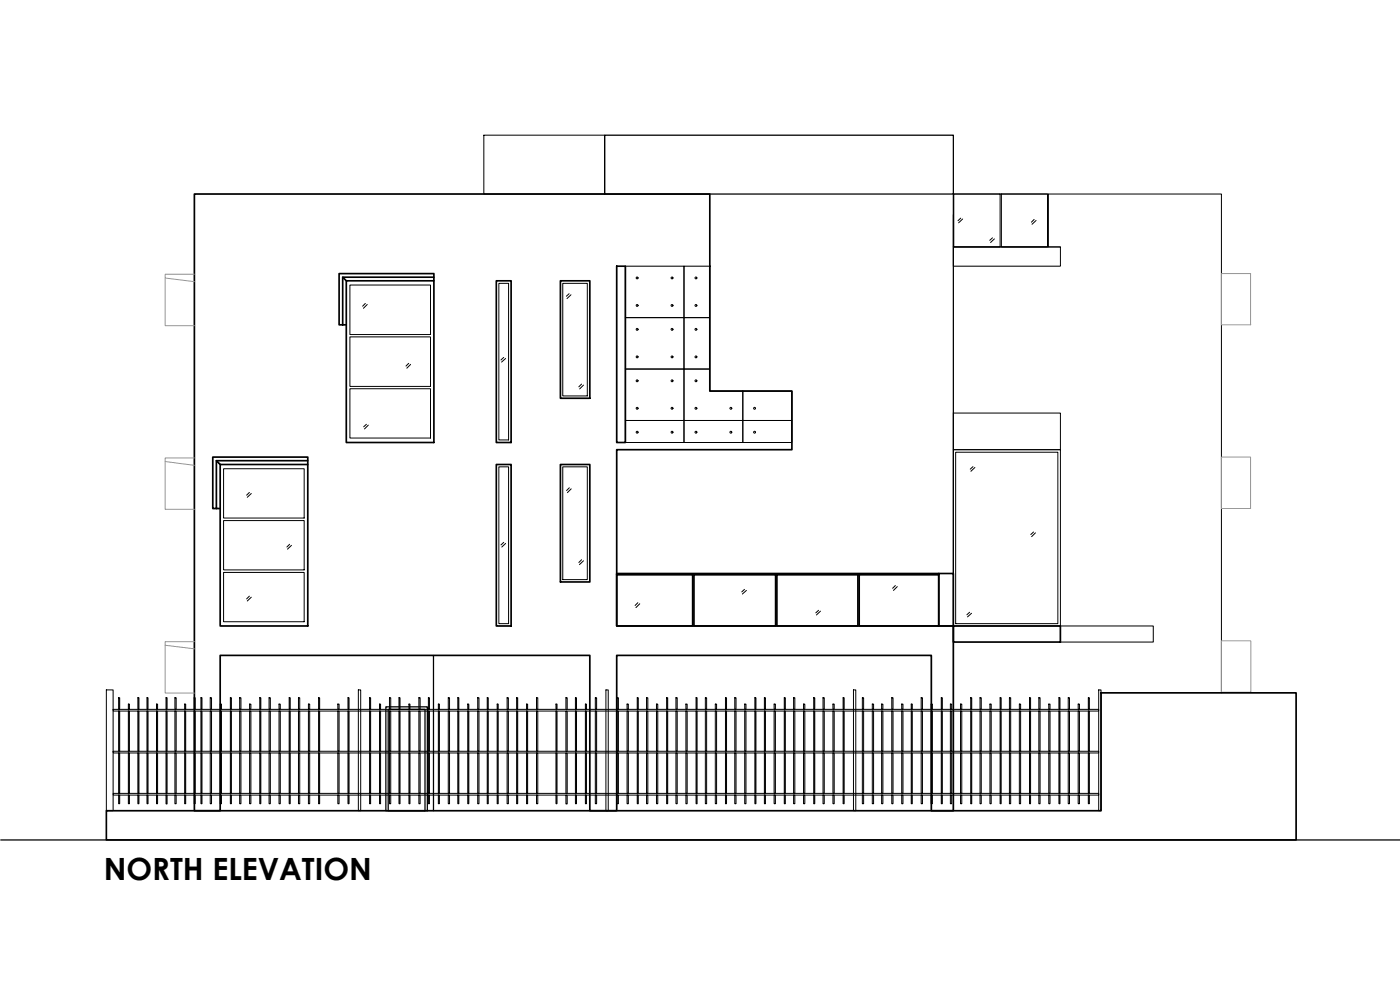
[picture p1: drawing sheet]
<svg xmlns="http://www.w3.org/2000/svg" width="420mm" height="297mm" viewBox="0 0 420 297" stroke-linecap="round" stroke-linejoin="round" font-family="sans-serif">
<defs><g id="words">
<text font-size="9.2" x="31.2" y="263.9">NORTH ELEVATION</text>
</g></defs>
<!-- layer: A-elev section- 01-XBOLD -->
<g fill="none" stroke="#000" stroke-width=".51">
<path d="M58.3 58.2h154.7v59.1h24.7v17.6h-52.6v52.9h101v55.5h-6.6v-46.7h-94.4v46.7h-8.1v-46.7h-110.9v46.7h-7.8zM185.1 79.9h2.6v52.9h-2.6zM102.8 97.5v-14.3h27.4v-1.1h-28.4v15.4h2.1M102.8 83.2l1.1 1.1M103.9 84.3h26.3v48.5h-26.3zM130.2 83.2v1.1M148.9 84.3h4.5v48.5h-4.5zM168.2 84.3h8.8v35.2h-8.8zM64.9 138.2l1.2 1.2M66.1 139.4h26.3v48.4h-26.3zM92.4 138.2v1.2M148.9 139.4h4.5v48.4h-4.5z"/>
<path d="M168.2 139.4h8.8v35.2h-8.8zM64.9 152.6v-14.4h27.5v-1.1h-28.5v15.5h2.2M185.1 172.4h22.8v15.4h-22.8zM185.1 172.1h96.6v.3h-96.6zM208.3 172.4h24.5v15.4h-24.5zM233.2 172.4h24.3v15.4h-24.3zM257.9 172.4h23.8v15.4h-23.8zM281.7 172.1h4.4v15.7h-4.4zM286.1 187.8h32.1v4.8h-32.1zM31.9 243.3h298.5v-35.4h58.6v44.1h-357.1z"/>
</g>
<!-- layer: grey -->
<g fill="none" stroke="#000" stroke-width=".3">
<path d="M297.9 71.4l-.9 .7M298.4 71.7l-1.1 1.1M105 85.5h24.2v14.9h-24.2zM109.6 91l-.8 .9M110.2 91.4l-1.1 1.1M149.7 85h2.9v47h-2.9zM168.9 85h7.4v33.8h-7.4zM170.8 88.1l-.8 .8M171.4 88.4l-1.2 1.2M105 116.6h24.2v14.8h-24.2zM105 101.1h24.2v14.8h-24.2zM122.7 109l-.9 .8"/>
<path d="M123.2 109.3l-1.1 1.2M151.2 107.2l-.9 .8M151.7 107.6l-1.2 1M174.5 115.2l-.8 .9M175.1 115.6l-1.1 1.1M110 127.3l-.9 .8M110.5 127.6l-1.1 1.1M67.1 156.2h24.2v14.8h-24.2zM67.1 140.6h24.2v14.8h-24.2zM74.8 147.8l-.8 .8M75.4 148.1l-1.2 1.1M149.7 140.1h2.9v47h-2.9z"/>
<path d="M168.9 140.1h7.4v33.8h-7.4zM170.9 146.4l-.9 .8M171.4 146.7l-1.1 1.1M292 140l-.8 .8M292.6 140.3l-1.2 1.1M310.2 159.6l-.8 .8M310.7 159.9l-1.1 1.1M67.1 171.8h24.2v14.7h-24.2zM74.8 178.9l-.8 .8M75.4 179.2l-1.2 1.1M86.9 163.3l-.8 .8M87.5 163.6l-1.2 1.2"/>
<path d="M151.2 162.7l-.9 .8M151.7 163.1l-1.1 1M174.5 167.9l-.8 .9M175.1 168.3l-1.2 1.1M223.4 176.8l-.8 .8M224 177.2l-1.2 1M268.7 175.7l-.8 .8M269.3 176l-1.2 1.2M191.4 180.8l-.8 .9M192 181.2l-1.1 1.1M245.7 183.1l-.9 .8M246.2 183.4l-1.2 1.1"/>
<path d="M291 183.7l-.8 .8M291.6 184l-1.2 1.1"/>
</g>
<!-- layer: A-elev section-04- LITE -->
<g fill="none" stroke="#000" stroke-width=".3">
<path d="M145.2 40.6h36.3v17.6h-36.3zM286.1 58.2h28.5v15.9h-28.5v-9.7M286.2 58.2h13.9v15.9h-13.9zM300.5 58.2h13.9v15.9h-13.9zM286.1 74.1h32.1v5.8h-32.1zM288.3 65.5l-.8 .7M288.9 65.7l-1.2 1.2M310.4 65.8l-.9 .9M310.9 66.2l-1.2 1.1M318.2 74.1h-3.6v-15.9h52v149.7M286.1 134.9h32.1v52.9h-32.1zM286.1 123.9h32.1v11h-32.1z"/>
<path d="M286.8 135.7h30.7v51.4h-30.7zM318.2 187.8h27.9v4.8h-27.9z"/>
</g>
<!-- layer: A-elev section-02- BOLD -->
<path d="M181.5 40.6h104.6v17.6h-104.6zM286.1 58.2v113.9M130.1 196.6v46.7M115.8 212.1h12.4v31.2h-12.4zM116.5 212.8h11.1v30.5h-11.1z" fill="none" stroke="#000" stroke-width=".38"/>
<!-- layer: 0 -->
<path d="M49.6 83.4v14.3h8.7M58.3 82.3h-8.7v1.1l8.7 1.1M366.6 82.1h8.7v15.4h-8.7zM49.6 138.5v14.3h8.7M58.3 137.4h-8.7v1.1l8.7 1.1M366.6 137.1h8.7v15.5h-8.7zM49.6 193.6v14.3h8.7M58.3 192.5h-8.7v1.1l8.7 1.1M366.6 192.3h8.8v15.4h-8.8z" fill="none" stroke="#939598" stroke-width=".3"/>
<g fill="none" stroke="#000" stroke-width=".3">
<path d="M31.9 207h2.1v36.3h-2.1zM34 212.8h295.7v.5h-295.7zM35.6 209.3h.3v3.5h-.3zM35.6 213.3h.3v12.1h-.3zM38.5 211.3h.3v1.5h-.3zM38.5 213.3h.3v12.1h-.3zM41.4 209.3h.3v3.5h-.3zM41.4 213.3h.3v12.1h-.3zM44.1 209.3h.3v3.5h-.3zM44.1 213.3h.3v12.1h-.3zM47 211.3h.3v1.5h-.3zM47 213.3h.3v12.1h-.3z"/>
<path d="M49.8 209.3h.3v3.5h-.3zM49.8 213.3h.3v12.1h-.3zM52.5 209.3h.4v3.5h-.4zM52.5 213.3h.4v12.1h-.4zM55.4 211.3h.3v1.5h-.3zM55.4 213.3h.3v12.1h-.3zM58.3 209.3h.3v3.5h-.3zM58.3 213.3h.3v12.1h-.3zM60.3 209.3h.3v3.5h-.3zM60.3 213.3h.3v12.1h-.3zM63.1 209.3h.4v3.5h-.4zM63.1 213.3h.4v12.1h-.4z"/>
<path d="M66.1 211.3h.4v1.5h-.4zM66.1 213.3h.4v12.1h-.4zM69.1 209.3h.3v3.5h-.3zM69.1 213.3h.3v12.1h-.3zM71.9 209.3h.4v3.5h-.4zM71.9 213.3h.4v12.1h-.4zM74.9 211.3h.4v1.5h-.4zM74.9 213.3h.4v12.1h-.4zM78 209.3h.3v3.5h-.3zM78 213.3h.3v12.1h-.3zM80.8 209.3h.3v3.5h-.3zM80.8 213.3h.3v12.1h-.3z"/>
<path d="M83.7 211.3h.4v1.5h-.4zM83.7 213.3h.4v12.1h-.4zM86.8 209.3h.3v3.5h-.3zM86.8 213.3h.3v12.1h-.3zM89.6 209.3h.4v3.5h-.4zM89.6 213.3h.4v12.1h-.4zM92.6 211.3h.3v1.5h-.3zM92.6 213.3h.3v12.1h-.3zM95.6 209.3h.3v3.5h-.3zM95.6 213.3h.3v12.1h-.3zM101.4 211.3h.4v1.5h-.4zM101.4 213.3h.4v12.1h-.4z"/>
<path d="M104.4 209.3h.4v3.5h-.4zM104.4 213.3h.4v12.1h-.4zM107.5 207h.7v36.3h-.7zM110.9 209.3h.3v3.5h-.3zM110.9 213.3h.3v12.1h-.3zM113.9 211.3h.3v1.5h-.3zM113.9 213.3h.3v12.1h-.3zM116.9 209.3h.4v3.5h-.4zM116.9 213.3h.4v12.1h-.4zM119.7 209.3h.4v3.5h-.4zM119.7 213.3h.4v12.1h-.4zM122.7 211.3h.3v1.5h-.3z"/>
<path d="M122.7 213.3h.3v12.1h-.3zM125.7 209.3h.4v3.5h-.4zM125.7 213.3h.4v12.1h-.4zM128.6 209.3h.3v3.5h-.3zM128.6 213.3h.3v12.1h-.3zM131.6 211.3h.3v1.5h-.3zM131.6 213.3h.3v12.1h-.3zM134.5 209.3h.4v3.5h-.4zM134.5 213.3h.4v12.1h-.4zM137.4 209.3h.3v3.5h-.3zM137.4 213.3h.3v12.1h-.3zM140.4 211.3h.3v1.5h-.3z"/>
<path d="M140.4 213.3h.3v12.1h-.3zM143.4 209.3h.3v3.5h-.3zM143.4 213.3h.3v12.1h-.3zM146.2 209.3h.3v3.5h-.3zM146.2 213.3h.3v12.1h-.3zM149.2 211.3h.3v1.5h-.3zM149.2 213.3h.3v12.1h-.3zM152.2 209.3h.4v3.5h-.4zM152.2 213.3h.4v12.1h-.4zM155 209.3h.4v3.5h-.4zM155 213.3h.4v12.1h-.4zM158 211.3h.3v1.5h-.3z"/>
<path d="M158 213.3h.3v12.1h-.3zM161 209.3h.4v3.5h-.4zM161 213.3h.4v12.1h-.4zM166.9 211.3h.3v1.5h-.3zM166.9 213.3h.3v12.1h-.3zM169.8 209.3h.4v3.6h-.4zM169.8 213.4h.4v12.1h-.4zM172.7 209.3h.3v3.5h-.3zM172.7 213.3h.3v12.1h-.3zM175.7 211.3h.3v1.5h-.3zM175.7 213.3h.3v12.1h-.3zM178.7 209.3h.3v3.5h-.3z"/>
<path d="M178.7 213.3h.3v12.1h-.3zM181.8 207h.7v36.3h-.7zM185.2 209.3h.4v3.5h-.4zM185.2 213.3h.4v12.1h-.4zM188.2 211.3h.4v1.5h-.4zM188.2 213.3h.4v12.1h-.4zM191.2 209.3h.4v3.5h-.4zM191.2 213.3h.4v12.1h-.4zM194 209.3h.4v3.5h-.4zM194 213.3h.4v12.1h-.4zM197 211.3h.4v1.5h-.4zM197 213.3h.4v12.1h-.4z"/>
<path d="M200.1 209.3h.3v3.5h-.3zM200.1 213.3h.3v12.1h-.3zM202.9 209.3h.3v3.5h-.3zM202.9 213.3h.3v12.1h-.3zM205.8 211.3h.4v1.5h-.4zM205.8 213.3h.4v12.1h-.4zM208.9 209.3h.3v3.5h-.3zM208.9 213.3h.3v12.1h-.3zM211.7 209.3h.4v3.5h-.4zM211.7 213.3h.4v12.1h-.4zM214.7 211.3h.4v1.5h-.4zM214.7 213.3h.4v12.1h-.4z"/>
<path d="M217.7 209.3h.3v3.5h-.3zM217.7 213.3h.3v12.1h-.3zM220.5 209.3h.4v3.5h-.4zM220.5 213.3h.4v12.1h-.4zM223.5 211.3h.4v1.5h-.4zM223.5 213.3h.4v12.1h-.4zM226.5 209.3h.4v3.5h-.4zM226.5 213.3h.4v12.1h-.4zM229.4 209.3h.3v3.5h-.3zM229.4 213.3h.3v12.1h-.3zM232.3 211.3h.4v1.5h-.4zM232.3 213.3h.4v12.1h-.4z"/>
<path d="M235.4 209.3h.3v3.5h-.3zM235.4 213.3h.3v12.1h-.3zM238.2 209.3h.3v3.5h-.3zM238.2 213.3h.3v12.1h-.3zM241.2 211.3h.3v1.5h-.3zM241.2 213.3h.3v12.1h-.3zM244.2 209.3h.3v3.5h-.3zM244.2 213.3h.3v12.1h-.3zM247 209.3h.4v3.5h-.4zM247 213.3h.4v12.1h-.4zM250 211.3h.4v1.5h-.4zM250 213.3h.4v12.1h-.4z"/>
<path d="M253 209.3h.3v3.5h-.3zM253 213.3h.3v12.1h-.3zM256.1 207h.7v36.3h-.7zM258.8 209.3h.4v3.5h-.4zM258.8 213.3h.4v12.1h-.4zM261.8 211.3h.4v1.5h-.4zM261.8 213.3h.4v12.1h-.4zM264.6 211.3h.4v1.5h-.4zM264.6 213.3h.4v12.1h-.4zM267.6 209.3h.4v3.5h-.4zM267.6 213.3h.4v12.1h-.4zM270.6 211.3h.4v1.5h-.4z"/>
<path d="M270.6 213.3h.4v12.1h-.4zM273.5 211.3h.3v1.5h-.3zM273.5 213.3h.3v12.1h-.3zM276.5 209.3h.3v3.5h-.3zM276.5 213.3h.3v12.1h-.3zM279.4 211.3h.4v1.5h-.4zM279.4 213.3h.4v12.1h-.4zM282.5 209.3h.3v3.5h-.3zM282.5 213.3h.3v12.1h-.3zM285.2 211.3h.4v1.5h-.4zM285.2 213.3h.4v12.1h-.4zM288.3 211.3h.3v1.5h-.3z"/>
<path d="M288.3 213.3h.3v12.1h-.3zM291.3 209.3h.3v3.5h-.3zM291.3 213.3h.3v12.1h-.3zM294.1 209.3h.4v3.5h-.4zM294.1 213.3h.4v12.1h-.4zM297.1 211.3h.4v1.5h-.4zM297.1 213.3h.4v12.1h-.4zM300.1 209.3h.4v3.5h-.4zM300.1 213.3h.4v12.1h-.4zM302.9 209.3h.4v3.5h-.4zM302.9 213.3h.4v12.1h-.4zM305.9 211.3h.4v1.5h-.4z"/>
<path d="M305.9 213.3h.4v12.1h-.4zM309 209.3h.3v3.5h-.3zM309 213.3h.3v12.1h-.3zM311.8 209.3h.3v3.5h-.3zM311.8 213.3h.3v12.1h-.3zM314.7 211.3h.4v1.5h-.4zM314.7 213.3h.4v12.1h-.4zM317.8 209.3h.3v3.5h-.3zM317.8 213.3h.3v12.1h-.3zM320.6 209.3h.4v3.5h-.4zM320.6 213.3h.4v12.1h-.4zM323.6 211.3h.4v1.5h-.4z"/>
<path d="M323.6 213.3h.4v12.1h-.4zM326.6 209.3h.3v3.5h-.3zM326.6 213.3h.3v12.1h-.3zM329.7 207h.7v36.3h-.7zM34 238h295.7v.6h-295.7zM34 225.4h295.7v.5h-295.7zM35.6 225.9h.3v12.1h-.3zM35.6 238.6h.3v2.6h-.3zM38.5 225.9h.3v12.1h-.3zM38.5 238.6h.3v2.6h-.3zM41.4 225.9h.3v12.1h-.3zM41.4 238.6h.3v2.6h-.3z"/>
<path d="M44.1 225.9h.3v12.1h-.3zM44.1 238.6h.3v2.6h-.3zM47 225.9h.3v12.1h-.3zM47 238.6h.3v2.6h-.3zM49.8 225.9h.3v12.1h-.3zM49.8 238.6h.3v2.6h-.3zM52.5 225.9h.4v12.1h-.4zM52.5 238.6h.4v2.6h-.4zM55.4 225.9h.3v12.1h-.3zM55.4 238.6h.3v2.6h-.3zM58.3 225.9h.3v12.1h-.3zM58.3 238.6h.3v2.6h-.3z"/>
<path d="M60.3 225.9h.3v12.1h-.3zM60.3 238.6h.3v2.6h-.3zM63.1 225.9h.4v12.1h-.4zM63.1 238.6h.4v2.6h-.4zM66.1 225.9h.4v12.1h-.4zM66.1 238.6h.4v2.6h-.4zM69.1 225.9h.3v12.1h-.3zM69.1 238.6h.3v2.6h-.3zM71.9 225.9h.4v12.1h-.4zM71.9 238.6h.4v2.6h-.4zM74.9 225.9h.4v12.1h-.4zM74.9 238.6h.4v2.6h-.4z"/>
<path d="M78 225.9h.3v12.1h-.3zM78 238.6h.3v2.6h-.3zM80.8 225.9h.3v12.1h-.3zM80.8 238.6h.3v2.6h-.3zM83.7 225.9h.4v12.1h-.4zM83.7 238.6h.4v2.6h-.4zM86.8 225.9h.3v12.1h-.3zM86.8 238.6h.3v2.6h-.3zM89.6 225.9h.4v12.1h-.4zM89.6 238.6h.4v2.6h-.4zM92.6 225.9h.3v12.1h-.3zM92.6 238.6h.3v2.6h-.3z"/>
<path d="M95.6 225.9h.3v12.1h-.3zM95.6 238.6h.3v2.6h-.3zM101.4 225.9h.4v12.1h-.4zM101.4 238.6h.4v2.6h-.4zM104.4 225.9h.4v12.1h-.4zM104.4 238.6h.4v2.6h-.4zM110.9 225.9h.3v12.1h-.3zM110.9 238.6h.3v2.6h-.3zM113.9 225.9h.3v12.1h-.3zM113.9 238.6h.3v2.6h-.3zM116.9 225.9h.4v12.1h-.4zM116.9 238.6h.4v2.6h-.4z"/>
<path d="M119.7 225.9h.4v12.1h-.4zM119.7 238.6h.4v2.6h-.4zM122.7 225.9h.3v12.1h-.3zM122.7 238.6h.3v2.6h-.3zM125.7 225.9h.4v12.1h-.4zM125.7 238.6h.4v2.6h-.4zM128.6 225.9h.3v12.1h-.3zM128.6 238.6h.3v2.6h-.3zM131.6 225.9h.3v12.1h-.3zM131.6 238.6h.3v2.6h-.3zM134.5 225.9h.4v12.1h-.4zM134.5 238.6h.4v2.6h-.4z"/>
<path d="M137.4 225.9h.3v12.1h-.3zM137.4 238.6h.3v2.6h-.3zM140.4 225.9h.3v12.1h-.3zM140.4 238.6h.3v2.6h-.3zM143.4 225.9h.3v12.1h-.3zM143.4 238.6h.3v2.6h-.3zM146.2 225.9h.3v12.1h-.3zM146.2 238.6h.3v2.6h-.3zM149.2 225.9h.3v12.1h-.3zM149.2 238.6h.3v2.6h-.3zM152.2 225.9h.4v12.1h-.4zM152.2 238.6h.4v2.6h-.4z"/>
<path d="M155 225.9h.4v12.1h-.4zM155 238.6h.4v2.6h-.4zM158 225.9h.3v12.1h-.3zM158 238.6h.3v2.6h-.3zM161 225.9h.4v12.1h-.4zM161 238.6h.4v2.6h-.4zM166.9 225.9h.3v12.1h-.3zM166.9 238.6h.3v2.6h-.3zM169.8 226h.4v12.1h-.4zM169.8 238.6h.4v2.6h-.4zM172.7 225.9h.3v12.1h-.3zM172.7 238.6h.3v2.6h-.3z"/>
<path d="M175.7 225.9h.3v12.1h-.3zM175.7 238.6h.3v2.6h-.3zM178.7 225.9h.3v12.1h-.3zM178.7 238.6h.3v2.6h-.3zM185.2 225.9h.4v12.1h-.4zM185.2 238.6h.4v2.6h-.4zM188.2 225.9h.4v12.1h-.4zM188.2 238.6h.4v2.6h-.4zM191.2 225.9h.4v12.1h-.4zM191.2 238.6h.4v2.6h-.4zM194 225.9h.4v12.1h-.4zM194 238.6h.4v2.6h-.4z"/>
<path d="M197 225.9h.4v12.1h-.4zM197 238.6h.4v2.6h-.4zM200.1 225.9h.3v12.1h-.3zM200.1 238.6h.3v2.6h-.3zM202.9 225.9h.3v12.1h-.3zM202.9 238.6h.3v2.6h-.3zM205.8 225.9h.4v12.1h-.4zM205.8 238.6h.4v2.6h-.4zM208.9 225.9h.3v12.1h-.3zM208.9 238.6h.3v2.6h-.3zM211.7 225.9h.4v12.1h-.4zM211.7 238.6h.4v2.6h-.4z"/>
<path d="M214.7 225.9h.4v12.1h-.4zM214.7 238.6h.4v2.6h-.4zM217.7 225.9h.3v12.1h-.3zM217.7 238.6h.3v2.6h-.3zM220.5 225.9h.4v12.1h-.4zM220.5 238.6h.4v2.6h-.4zM223.5 225.9h.4v12.1h-.4zM223.5 238.6h.4v2.6h-.4zM226.5 225.9h.4v12.1h-.4zM226.5 238.6h.4v2.6h-.4zM229.4 225.9h.3v12.1h-.3zM229.4 238.6h.3v2.6h-.3z"/>
<path d="M232.3 225.9h.4v12.1h-.4zM232.3 238.6h.4v2.6h-.4zM235.4 225.9h.3v12.1h-.3zM235.4 238.6h.3v2.6h-.3zM238.2 225.9h.3v12.1h-.3zM238.2 238.6h.3v2.6h-.3zM241.2 225.9h.3v12.1h-.3zM241.2 238.6h.3v2.6h-.3zM244.2 225.9h.3v12.1h-.3zM244.2 238.6h.3v2.6h-.3zM247 225.9h.4v12.1h-.4zM247 238.6h.4v2.6h-.4z"/>
<path d="M250 225.9h.4v12.1h-.4zM250 238.6h.4v2.6h-.4zM253 225.9h.3v12.1h-.3zM253 238.6h.3v2.6h-.3zM258.8 225.9h.4v12.1h-.4zM258.8 238.6h.4v2.6h-.4zM261.8 225.9h.4v12.1h-.4zM261.8 238.6h.4v2.6h-.4zM264.6 225.9h.4v12.1h-.4zM264.6 238.6h.4v2.6h-.4zM267.6 225.9h.4v12.1h-.4zM267.6 238.6h.4v2.6h-.4z"/>
<path d="M270.6 225.9h.4v12.1h-.4zM270.6 238.6h.4v2.6h-.4zM273.5 225.9h.3v12.1h-.3zM273.5 238.6h.3v2.6h-.3zM276.5 225.9h.3v12.1h-.3zM276.5 238.6h.3v2.6h-.3zM279.4 225.9h.4v12.1h-.4zM279.4 238.6h.4v2.6h-.4zM282.5 225.9h.3v12.1h-.3zM282.5 238.6h.3v2.6h-.3zM285.2 225.9h.4v12.1h-.4zM285.2 238.6h.4v2.6h-.4z"/>
<path d="M288.3 225.9h.3v12.1h-.3zM288.3 238.6h.3v2.6h-.3zM291.3 225.9h.3v12.1h-.3zM291.3 238.6h.3v2.6h-.3zM294.1 225.9h.4v12.1h-.4zM294.1 238.6h.4v2.6h-.4zM297.1 225.9h.4v12.1h-.4zM297.1 238.6h.4v2.6h-.4zM300.1 225.9h.4v12.1h-.4zM300.1 238.6h.4v2.6h-.4zM302.9 225.9h.4v12.1h-.4zM302.9 238.6h.4v2.6h-.4z"/>
<path d="M305.9 225.9h.4v12.1h-.4zM305.9 238.6h.4v2.6h-.4zM309 225.9h.3v12.1h-.3zM309 238.6h.3v2.6h-.3zM311.8 225.9h.3v12.1h-.3zM311.8 238.6h.3v2.6h-.3zM314.7 225.9h.4v12.1h-.4zM314.7 238.6h.4v2.6h-.4zM317.8 225.9h.3v12.1h-.3zM317.8 238.6h.3v2.6h-.3zM320.6 225.9h.4v12.1h-.4zM320.6 238.6h.4v2.6h-.4z"/>
<path d="M323.6 225.9h.4v12.1h-.4zM323.6 238.6h.4v2.6h-.4zM326.6 225.9h.3v12.1h-.3zM326.6 238.6h.3v2.6h-.3z"/>
</g>
<!-- layer: elevation -->
<path d="M64.9 138.2l1.2 1.2M.2 252h420" fill="none" stroke="#000" stroke-width=".38"/>
<!-- layer: concrite hatch -->
<g fill="none" stroke="#000" stroke-width=".3">
<path d="M187.7 79.9h17.6v15.4h-17.6zM205.3 79.9h7.7v15.4h-7.7zM187.7 95.3h17.6v15.4h-17.6zM205.3 95.3h7.7v15.4h-7.7zM187.7 110.7h17.6v15.5h-17.6zM205.3 110.7h7.7v6.6h9.9v8.9h-17.6zM222.9 117.3h14.8v8.9h-14.8zM187.7 126.2h17.6v6.6h-17.6zM205.3 126.2h17.6v6.6h-17.6zM222.9 126.2h14.8v6.6h-14.8z"/>
<circle cx="191.2" cy="83.4" r=".29"/>
<circle cx="191.2" cy="91.6" r=".29"/>
<circle cx="191.2" cy="98.8" r=".29"/>
<circle cx="201.7" cy="83.4" r=".29"/>
<circle cx="201.7" cy="98.8" r=".29"/>
<circle cx="201.7" cy="91.6" r=".29"/>
<circle cx="208.9" cy="83.4" r=".29"/>
<circle cx="208.9" cy="98.8" r=".29"/>
<circle cx="208.9" cy="91.6" r=".29"/>
<circle cx="191.2" cy="114.3" r=".29"/>
<circle cx="191.2" cy="107.1" r=".29"/>
<circle cx="201.7" cy="114.3" r=".29"/>
<circle cx="201.7" cy="107.1" r=".29"/>
<circle cx="208.9" cy="107.1" r=".29"/>
<circle cx="208.9" cy="114.3" r=".29"/>
<circle cx="191.2" cy="122.5" r=".29"/>
<circle cx="191.2" cy="129.7" r=".29"/>
<circle cx="201.7" cy="129.7" r=".29"/>
<circle cx="201.7" cy="122.5" r=".29"/>
<circle cx="208.9" cy="122.5" r=".29"/>
<circle cx="208.9" cy="129.7" r=".29"/>
<circle cx="219.3" cy="122.5" r=".29"/>
<circle cx="219.3" cy="129.7" r=".29"/>
<circle cx="226.5" cy="122.5" r=".29"/>
<circle cx="226.5" cy="129.7" r=".29"/>
</g>
<use href="#words"/>
</svg>
